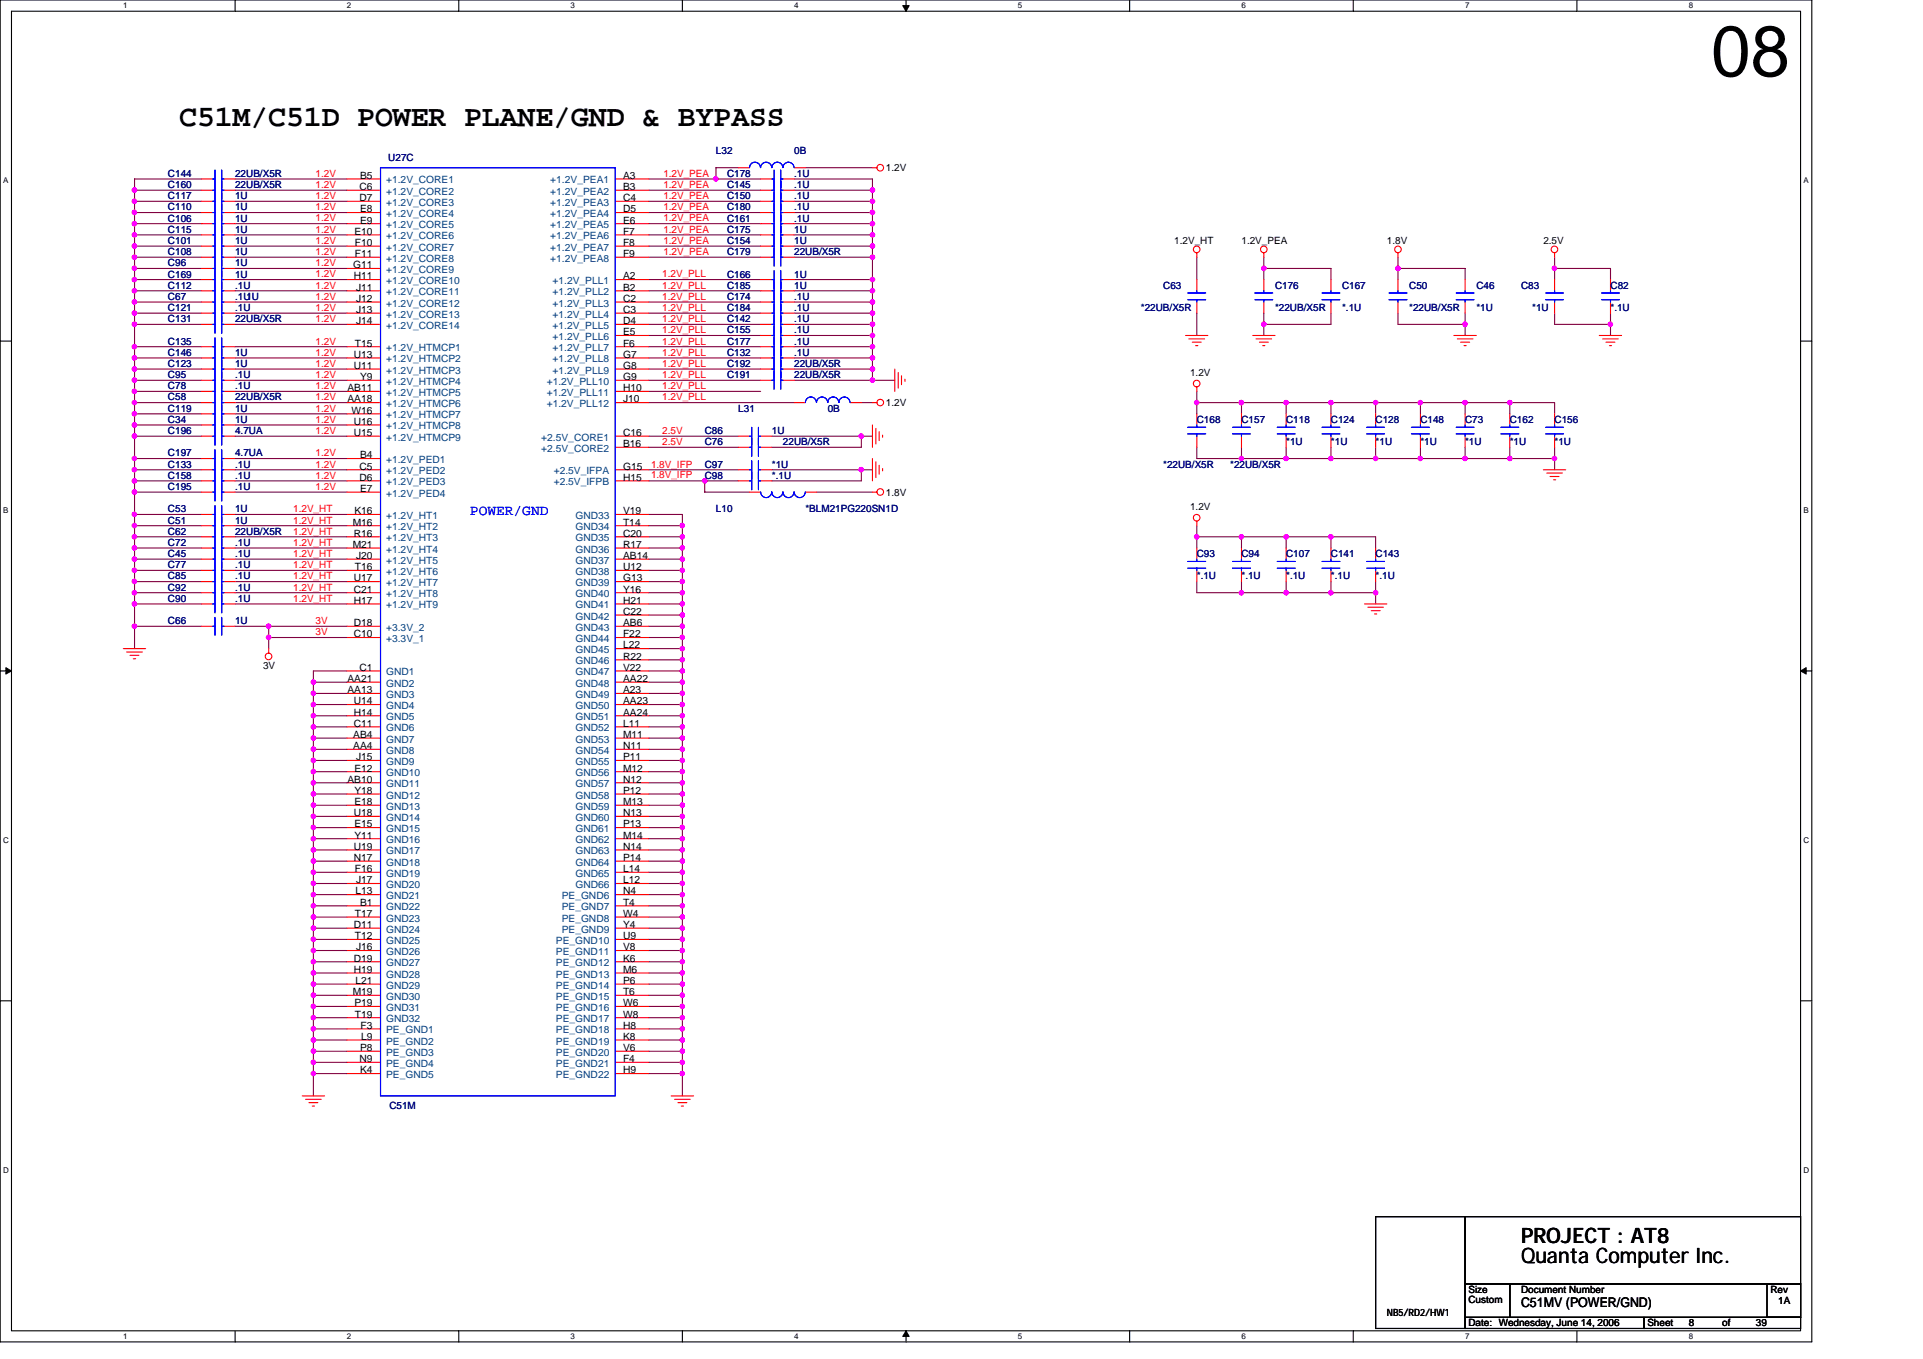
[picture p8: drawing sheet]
<svg xmlns="http://www.w3.org/2000/svg" width="297mm" height="210mm" viewBox="0 0 297 210" stroke-linecap="round" stroke-linejoin="round" font-family="sans-serif">
<defs><g id="words">
<text font-size="11" x="264.3" y="11.7">08</text>
<text font-size="4.7" x="27.7" y="19.5">C51M/C51D POWER PLANE/GND &amp; BYPASS</text>
<g font-size="3.3">
<text x="234.9" y="195.1">Quanta Computer Inc.</text>
<text x="234.9" y="192">PROJECT : AT8</text>
</g>
<text font-size="2.2" fill="#00f" x="72.6" y="79.5">POWER/GND</text>
<text font-size="2.1" x="234.9" y="201.9">C51MV (POWER/GND)</text>
<g font-size="1.5" fill="#000080">
<text x="110.6" y="23.9">L32</text>
<text x="122.7" y="23.9">0B</text>
<text x="25.9" y="29">C160</text>
<text x="25.9" y="27.3">C144</text>
<text x="36.3" y="29">22UB/X5R</text>
<text x="36.3" y="27.3">22UB/X5R</text>
<text x="60" y="24.9">U27C</text>
<text x="112.3" y="29">C145</text>
<text x="112.3" y="27.3">C178</text>
<text x="122.7" y="29">.1U</text>
<text x="122.7" y="27.3">.1U</text>
<text x="25.9" y="32.5">C110</text>
<text x="25.9" y="34.2">C106</text>
<text x="25.9" y="30.8">C117</text>
<text x="25.9" y="35.9">C115</text>
<text x="36.3" y="32.5">1U</text>
<text x="36.3" y="34.2">1U</text>
<text x="36.3" y="30.8">1U</text>
<text x="36.3" y="35.9">1U</text>
<text x="112.3" y="34.2">C161</text>
<text x="112.3" y="30.8">C150</text>
<text x="112.3" y="32.5">C180</text>
<text x="112.3" y="35.9">C175</text>
<text x="122.7" y="34.2">.1U</text>
<text x="122.7" y="30.8">.1U</text>
<text x="122.7" y="32.5">.1U</text>
<text x="122.7" y="35.9">1U</text>
<text x="25.9" y="37.7">C101</text>
<text x="25.9" y="41.1">C96</text>
<text x="25.9" y="39.4">C108</text>
<text x="36.3" y="37.7">1U</text>
<text x="36.3" y="39.4">1U</text>
<text x="36.3" y="41.1">1U</text>
<text x="112.3" y="37.7">C154</text>
<text x="112.3" y="39.4">C179</text>
<text x="122.7" y="37.7">1U</text>
<text x="122.7" y="39.4">22UB/X5R</text>
<text x="25.9" y="44.6">C112</text>
<text x="25.9" y="46.3">C67</text>
<text x="25.9" y="42.9">C169</text>
<text x="36.3" y="44.6">.1U</text>
<text x="36.3" y="42.9">1U</text>
<text x="36.3" y="46.3">.1U1U</text>
<text x="112.3" y="42.9">C166</text>
<text x="112.3" y="44.6">C185</text>
<text x="112.3" y="46.3">C174</text>
<text x="122.7" y="42.9">1U</text>
<text x="122.7" y="44.6">1U</text>
<text x="122.7" y="46.3">.1U</text>
<text x="179.7" y="44.6">C63</text>
<text x="197" y="44.6">C176</text>
<text x="207.3" y="44.6">C167</text>
<text x="217.7" y="44.6">C50</text>
<text x="228" y="44.6">C46</text>
<text x="234.9" y="44.6">C83</text>
<text x="248.8" y="44.6">C82</text>
<text x="25.9" y="48">C121</text>
<text x="25.9" y="49.8">C131</text>
<text x="25.9" y="53.2">C135</text>
<text x="36.3" y="48">.1U</text>
<text x="36.3" y="49.8">22UB/X5R</text>
<text x="112.3" y="53.2">C177</text>
<text x="112.3" y="48">C184</text>
<text x="112.3" y="49.8">C142</text>
<text x="112.3" y="51.5">C155</text>
<text x="122.7" y="53.2">.1U</text>
<text x="122.7" y="48">.1U</text>
<text x="122.7" y="49.8">.1U</text>
<text x="122.7" y="51.5">.1U</text>
<text x="176.2" y="48">*22UB/X5R</text>
<text x="197" y="48">*22UB/X5R</text>
<text x="207.3" y="48">*.1U</text>
<text x="217.7" y="48">*22UB/X5R</text>
<text x="228" y="48">*1U</text>
<text x="236.7" y="48">*1U</text>
<text x="248.8" y="48">*.1U</text>
<text x="25.9" y="54.9">C146</text>
<text x="25.9" y="56.7">C123</text>
<text x="25.9" y="58.4">C95</text>
<text x="36.3" y="54.9">1U</text>
<text x="36.3" y="56.7">1U</text>
<text x="36.3" y="58.4">.1U</text>
<text x="112.3" y="58.4">C191</text>
<text x="112.3" y="56.7">C192</text>
<text x="112.3" y="54.9">C132</text>
<text x="122.7" y="58.4">22UB/X5R</text>
<text x="122.7" y="56.7">22UB/X5R</text>
<text x="122.7" y="54.9">.1U</text>
<text x="25.9" y="60.1">C78</text>
<text x="25.9" y="65.3">C34</text>
<text x="25.9" y="63.6">C119</text>
<text x="25.9" y="61.8">C58</text>
<text x="36.3" y="63.6">1U</text>
<text x="36.3" y="60.1">.1U</text>
<text x="36.3" y="65.3">1U</text>
<text x="36.3" y="61.8">22UB/X5R</text>
<text x="114" y="63.6">L31</text>
<text x="127.9" y="63.6">0B</text>
<text x="184.9" y="65.3">C168</text>
<text x="191.8" y="65.3">C157</text>
<text x="198.7" y="65.3">C118</text>
<text x="205.6" y="65.3">C124</text>
<text x="212.5" y="65.3">C128</text>
<text x="219.4" y="65.3">C148</text>
<text x="226.3" y="65.3">C73</text>
<text x="233.2" y="65.3">C162</text>
<text x="240.1" y="65.3">C156</text>
<text x="25.9" y="70.5">C197</text>
<text x="25.9" y="67">C196</text>
<text x="36.3" y="70.5">4.7UA</text>
<text x="36.3" y="67">4.7UA</text>
<text x="108.9" y="68.8">C76</text>
<text x="108.9" y="67">C86</text>
<text x="119.2" y="67">1U</text>
<text x="120.9" y="68.8">22UB/X5R</text>
<text x="198.7" y="68.8">*1U</text>
<text x="205.6" y="68.8">*1U</text>
<text x="212.5" y="68.8">*1U</text>
<text x="219.4" y="68.8">*1U</text>
<text x="226.3" y="68.8">*1U</text>
<text x="233.2" y="68.8">*1U</text>
<text x="240.1" y="68.8">*1U</text>
<text x="25.9" y="72.2">C133</text>
<text x="25.9" y="75.7">C195</text>
<text x="25.9" y="74">C158</text>
<text x="36.3" y="72.2">.1U</text>
<text x="36.3" y="75.7">.1U</text>
<text x="36.3" y="74">.1U</text>
<text x="108.9" y="72.2">C97</text>
<text x="108.9" y="74">C98</text>
<text x="119.2" y="72.2">*1U</text>
<text x="119.2" y="74">*.1U</text>
<text x="179.7" y="72.2">*22UB/X5R</text>
<text x="190" y="72.2">*22UB/X5R</text>
<text x="25.9" y="79.1">C53</text>
<text x="25.9" y="80.9">C51</text>
<text x="25.9" y="82.6">C62</text>
<text x="36.3" y="79.1">1U</text>
<text x="36.3" y="80.9">1U</text>
<text x="36.3" y="82.6">22UB/X5R</text>
<text x="110.6" y="79.1">L10</text>
<text x="124.4" y="79.1">*BLM21PG220SN1D</text>
<text x="25.9" y="84.3">C72</text>
<text x="25.9" y="87.8">C77</text>
<text x="25.9" y="89.5">C85</text>
<text x="25.9" y="86">C45</text>
<text x="36.3" y="84.3">.1U</text>
<text x="36.3" y="87.8">.1U</text>
<text x="36.3" y="89.5">.1U</text>
<text x="36.3" y="86">.1U</text>
<text x="184.9" y="86">C93</text>
<text x="184.9" y="89.5">*.1U</text>
<text x="191.8" y="86">C94</text>
<text x="191.8" y="89.5">*.1U</text>
<text x="198.7" y="86">C107</text>
<text x="198.7" y="89.5">*.1U</text>
<text x="205.6" y="86">C141</text>
<text x="205.6" y="89.5">*.1U</text>
<text x="212.5" y="86">C143</text>
<text x="212.5" y="89.5">*.1U</text>
<text x="25.9" y="92.9">C90</text>
<text x="25.9" y="91.2">C92</text>
<text x="36.3" y="92.9">.1U</text>
<text x="36.3" y="91.2">.1U</text>
<text x="25.9" y="96.4">C66</text>
<text x="36.3" y="96.4">1U</text>
<text x="60.2" y="171.4">C51M</text>
</g>
<g font-size="1.5" fill="#f00">
<text x="48.7" y="27.3">1.2V</text>
<text x="48.7" y="29">1.2V</text>
<text x="102.5" y="27.3">1.2V_PEA</text>
<text x="102.5" y="29">1.2V_PEA</text>
<text x="48.7" y="30.8">1.2V</text>
<text x="48.7" y="34.2">1.2V</text>
<text x="48.7" y="32.5">1.2V</text>
<text x="48.7" y="35.9">1.2V</text>
<text x="102.5" y="32.5">1.2V_PEA</text>
<text x="102.5" y="30.8">1.2V_PEA</text>
<text x="102.5" y="35.9">1.2V_PEA</text>
<text x="102.5" y="34.2">1.2V_PEA</text>
<text x="48.7" y="39.4">1.2V</text>
<text x="48.7" y="37.7">1.2V</text>
<text x="48.7" y="41.1">1.2V</text>
<text x="102.5" y="39.4">1.2V_PEA</text>
<text x="102.5" y="37.7">1.2V_PEA</text>
<text x="48.7" y="46.3">1.2V</text>
<text x="48.7" y="44.6">1.2V</text>
<text x="48.7" y="42.8">1.2V</text>
<text x="102.3" y="42.8">1.2V_PLL</text>
<text x="102.3" y="44.6">1.2V_PLL</text>
<text x="102.3" y="46.3">1.2V_PLL</text>
<text x="48.7" y="48">1.2V</text>
<text x="48.7" y="49.8">1.2V</text>
<text x="48.7" y="53.2">1.2V</text>
<text x="102.3" y="48">1.2V_PLL</text>
<text x="102.3" y="49.8">1.2V_PLL</text>
<text x="102.3" y="51.5">1.2V_PLL</text>
<text x="102.3" y="53.2">1.2V_PLL</text>
<text x="48.7" y="54.9">1.2V</text>
<text x="48.7" y="58.4">1.2V</text>
<text x="48.7" y="56.7">1.2V</text>
<text x="102.3" y="54.9">1.2V_PLL</text>
<text x="102.3" y="56.7">1.2V_PLL</text>
<text x="102.3" y="58.4">1.2V_PLL</text>
<text x="48.7" y="61.8">1.2V</text>
<text x="48.7" y="60.1">1.2V</text>
<text x="48.7" y="63.6">1.2V</text>
<text x="48.7" y="65.3">1.2V</text>
<text x="102.3" y="60.1">1.2V_PLL</text>
<text x="102.3" y="61.8">1.2V_PLL</text>
<text x="48.7" y="67">1.2V</text>
<text x="48.7" y="70.5">1.2V</text>
<text x="102.3" y="67">2.5V</text>
<text x="102.3" y="68.7">2.5V</text>
<text x="48.7" y="72.2">1.2V</text>
<text x="48.7" y="73.9">1.2V</text>
<text x="48.7" y="75.7">1.2V</text>
<text x="100.6" y="72.2">1.8V_IFP</text>
<text x="100.6" y="73.8">1.8V_IFP</text>
<text x="45.3" y="79.1">1.2V_HT</text>
<text x="45.3" y="80.9">1.2V_HT</text>
<text x="45.3" y="82.6">1.2V_HT</text>
<text x="45.3" y="84.3">1.2V_HT</text>
<text x="45.3" y="86">1.2V_HT</text>
<text x="45.3" y="89.5">1.2V_HT</text>
<text x="45.3" y="87.8">1.2V_HT</text>
<text x="45.3" y="92.9">1.2V_HT</text>
<text x="45.3" y="91.2">1.2V_HT</text>
<text x="48.7" y="98.1">3V</text>
<text x="48.7" y="96.4">3V</text>
</g>
<g font-size="1.5">
<text x="55.5" y="29.4">C6</text>
<text x="55.6" y="27.6">B5</text>
<text x="96.2" y="27.6">A3</text>
<text x="96.2" y="29.4">B3</text>
<text x="136.8" y="26.5">1.2V</text>
<text x="55.5" y="31.1">D7</text>
<text x="55.6" y="32.8">E8</text>
<text x="55.6" y="34.5">E9</text>
<text x="96.2" y="31.1">C4</text>
<text x="96.2" y="32.8">D5</text>
<text x="96.2" y="34.5">E6</text>
<text x="54.6" y="41.4">G11</text>
<text x="54.7" y="36.3">E10</text>
<text x="54.8" y="38">F10</text>
<text x="54.8" y="39.7">F11</text>
<text x="96.2" y="36.3">F7</text>
<text x="96.2" y="38">F8</text>
<text x="96.2" y="39.7">F9</text>
<text x="181.4" y="37.7">1.2V_HT</text>
<text x="191.8" y="37.7">1.2V_PEA</text>
<text x="214.2" y="37.7">1.8V</text>
<text x="238.4" y="37.7">2.5V</text>
<text x="54.6" y="43.2">H11</text>
<text x="55" y="44.9">J11</text>
<text x="55" y="46.6">J12</text>
<text x="96.2" y="43.2">A2</text>
<text x="96.2" y="44.9">B2</text>
<text x="96.2" y="46.6">C2</text>
<text x="54.8" y="53.5">T15</text>
<text x="55" y="48.3">J13</text>
<text x="55" y="50.1">J14</text>
<text x="96.2" y="48.3">C3</text>
<text x="96.2" y="50.1">D4</text>
<text x="96.2" y="51.8">E5</text>
<text x="96.2" y="53.5">F6</text>
<text x="54.6" y="55.3">U13</text>
<text x="54.6" y="57">U11</text>
<text x="55.6" y="58.7">Y9</text>
<text x="96.2" y="58.7">G9</text>
<text x="96.2" y="55.3">G7</text>
<text x="96.2" y="57">G8</text>
<text x="183.8" y="58.1">1.2V</text>
<text x="53.7" y="60.4">AB11</text>
<text x="53.7" y="62.2">AA18</text>
<text x="54.3" y="63.9">W16</text>
<text x="54.6" y="65.6">U16</text>
<text x="96.2" y="60.4">H10</text>
<text x="96.2" y="62.2">J10</text>
<text x="136.8" y="62.7">1.2V</text>
<text x="54.6" y="67.4">U15</text>
<text x="55.6" y="70.8">B4</text>
<text x="96.2" y="67.4">C16</text>
<text x="96.2" y="69.1">B16</text>
<text x="55.5" y="72.5">C5</text>
<text x="55.5" y="74.3">D6</text>
<text x="55.6" y="76">E7</text>
<text x="96.2" y="72.5">G15</text>
<text x="96.2" y="74.3">H15</text>
<text x="136.8" y="76.5">1.8V</text>
<text x="54.5" y="81.2">M16</text>
<text x="54.6" y="82.9">R16</text>
<text x="54.7" y="79.4">K16</text>
<text x="96.2" y="79.4">V19</text>
<text x="96.2" y="81.2">T14</text>
<text x="96.2" y="82.9">C20</text>
<text x="183.8" y="78.8">1.2V</text>
<text x="54.5" y="84.6">M21</text>
<text x="54.6" y="89.8">U17</text>
<text x="54.8" y="88.1">T16</text>
<text x="55" y="86.3">J20</text>
<text x="96.2" y="84.6">R17</text>
<text x="96.2" y="86.3">AB14</text>
<text x="96.2" y="88.1">U12</text>
<text x="96.2" y="89.8">G13</text>
<text x="54.6" y="91.5">C21</text>
<text x="54.6" y="93.3">H17</text>
<text x="96.2" y="91.5">Y16</text>
<text x="96.2" y="93.3">H21</text>
<text x="96.2" y="95">C22</text>
<text x="54.6" y="96.7">D18</text>
<text x="54.6" y="98.4">C10</text>
<text x="96.2" y="96.7">AB6</text>
<text x="96.2" y="98.4">F22</text>
<text x="96.2" y="100.2">L22</text>
<text x="96.2" y="101.9">R22</text>
<text x="40.6" y="103.3">3V</text>
<text x="53.7" y="105.3">AA21</text>
<text x="53.7" y="107.1">AA13</text>
<text x="55.5" y="103.6">C1</text>
<text x="96.2" y="103.6">V22</text>
<text x="96.2" y="105.3">AA22</text>
<text x="96.2" y="107.1">A23</text>
<text x="54.6" y="114">AB4</text>
<text x="54.6" y="108.8">U14</text>
<text x="54.6" y="110.5">H14</text>
<text x="54.6" y="112.2">C11</text>
<text x="96.2" y="108.8">AA23</text>
<text x="96.2" y="110.5">AA24</text>
<text x="96.2" y="112.2">L11</text>
<text x="96.2" y="114">M11</text>
<text x="54.6" y="115.7">AA4</text>
<text x="54.7" y="119.2">E12</text>
<text x="55" y="117.4">J15</text>
<text x="96.2" y="115.7">N11</text>
<text x="96.2" y="117.4">P11</text>
<text x="96.2" y="119.2">M12</text>
<text x="53.7" y="120.9">AB10</text>
<text x="54.7" y="122.6">Y18</text>
<text x="54.7" y="124.4">E18</text>
<text x="96.2" y="120.9">N12</text>
<text x="96.2" y="122.6">P12</text>
<text x="96.2" y="124.4">M13</text>
<text x="54.6" y="126.1">U18</text>
<text x="54.6" y="131.3">U19</text>
<text x="54.7" y="127.8">E15</text>
<text x="54.7" y="129.5">Y11</text>
<text x="96.2" y="126.1">N13</text>
<text x="96.2" y="127.8">P13</text>
<text x="96.2" y="129.5">M14</text>
<text x="96.2" y="131.3">N14</text>
<text x="54.6" y="133">N17</text>
<text x="54.8" y="134.7">F16</text>
<text x="55" y="136.4">J17</text>
<text x="96.2" y="134.7">L14</text>
<text x="96.2" y="133">P14</text>
<text x="96.2" y="136.4">L12</text>
<text x="54.6" y="143.3">D11</text>
<text x="54.8" y="141.6">T17</text>
<text x="54.9" y="138.2">L13</text>
<text x="55.6" y="139.9">B1</text>
<text x="96.2" y="138.2">N4</text>
<text x="96.2" y="139.9">T4</text>
<text x="96.2" y="141.6">W4</text>
<text x="96.2" y="143.3">Y4</text>
<text x="54.6" y="148.5">D19</text>
<text x="54.8" y="145.1">T12</text>
<text x="55" y="146.8">J16</text>
<text x="96.2" y="145.1">U9</text>
<text x="96.2" y="148.5">K6</text>
<text x="96.2" y="146.8">V8</text>
<text x="54.5" y="153.7">M19</text>
<text x="54.6" y="150.3">H19</text>
<text x="54.7" y="155.4">P19</text>
<text x="54.9" y="152">L21</text>
<text x="96.2" y="150.3">M6</text>
<text x="96.2" y="152">P6</text>
<text x="96.2" y="153.7">T6</text>
<text x="96.2" y="155.4">W6</text>
<text x="54.8" y="157.2">T19</text>
<text x="55.7" y="158.9">F3</text>
<text x="55.8" y="160.6">L9</text>
<text x="96.2" y="157.2">W8</text>
<text x="96.2" y="158.9">H8</text>
<text x="96.2" y="160.6">K8</text>
<text x="55.5" y="164.1">N9</text>
<text x="55.6" y="162.3">P8</text>
<text x="55.6" y="165.8">K4</text>
<text x="96.2" y="165.8">H9</text>
<text x="96.2" y="162.3">V6</text>
<text x="96.2" y="164.1">F4</text>
<text x="214.2" y="203.2">NB5/RD2/HW1</text>
<text x="226.8" y="199.7">Size</text>
<text x="226.8" y="201.3">Custom</text>
<text x="234.9" y="199.7">Document Number</text>
<text x="273.5" y="199.7">Rev</text>
<text x="274.7" y="201.4">1A</text>
<text x="226.8" y="204.9">Date: Wednesday, June 14, 2006</text>
<text x="254.5" y="204.9">Sheet</text>
<text x="260.9" y="204.9">8</text>
<text x="266" y="204.9">of</text>
<text x="271.2" y="204.9">39</text>
</g>
<g font-size="1.5" fill="#004080">
<text x="59.6" y="28.3">+1.2V_CORE1</text>
<text x="85" y="28.3">+1.2V_PEA1</text>
<text x="59.6" y="30.1">+1.2V_CORE2</text>
<text x="59.6" y="31.8">+1.2V_CORE3</text>
<text x="59.6" y="33.5">+1.2V_CORE4</text>
<text x="59.6" y="35.2">+1.2V_CORE5</text>
<text x="85" y="30.1">+1.2V_PEA2</text>
<text x="85" y="31.8">+1.2V_PEA3</text>
<text x="85" y="33.5">+1.2V_PEA4</text>
<text x="85" y="35.2">+1.2V_PEA5</text>
<text x="59.6" y="37">+1.2V_CORE6</text>
<text x="59.6" y="38.7">+1.2V_CORE7</text>
<text x="59.6" y="40.4">+1.2V_CORE8</text>
<text x="85" y="37">+1.2V_PEA6</text>
<text x="85" y="38.7">+1.2V_PEA7</text>
<text x="85" y="40.4">+1.2V_PEA8</text>
<text x="59.6" y="42.2">+1.2V_CORE9</text>
<text x="59.6" y="43.9">+1.2V_CORE10</text>
<text x="59.6" y="45.6">+1.2V_CORE11</text>
<text x="59.6" y="47.3">+1.2V_CORE12</text>
<text x="85.3" y="43.9">+1.2V_PLL1</text>
<text x="85.3" y="45.6">+1.2V_PLL2</text>
<text x="85.3" y="47.3">+1.2V_PLL3</text>
<text x="59.6" y="49.1">+1.2V_CORE13</text>
<text x="59.6" y="50.8">+1.2V_CORE14</text>
<text x="85.3" y="49.1">+1.2V_PLL4</text>
<text x="85.3" y="50.8">+1.2V_PLL5</text>
<text x="85.3" y="52.5">+1.2V_PLL6</text>
<text x="59.6" y="54.3">+1.2V_HTMCP1</text>
<text x="59.6" y="56">+1.2V_HTMCP2</text>
<text x="59.6" y="57.7">+1.2V_HTMCP3</text>
<text x="59.6" y="59.4">+1.2V_HTMCP4</text>
<text x="84.5" y="59.4">+1.2V_PLL10</text>
<text x="85.3" y="54.3">+1.2V_PLL7</text>
<text x="85.3" y="56">+1.2V_PLL8</text>
<text x="85.3" y="57.7">+1.2V_PLL9</text>
<text x="59.6" y="61.2">+1.2V_HTMCP5</text>
<text x="59.6" y="62.9">+1.2V_HTMCP6</text>
<text x="59.6" y="64.6">+1.2V_HTMCP7</text>
<text x="84.5" y="61.2">+1.2V_PLL11</text>
<text x="84.5" y="62.9">+1.2V_PLL12</text>
<text x="59.6" y="66.3">+1.2V_HTMCP8</text>
<text x="59.6" y="68.1">+1.2V_HTMCP9</text>
<text x="59.6" y="71.5">+1.2V_PED1</text>
<text x="83.6" y="68.1">+2.5V_CORE1</text>
<text x="83.6" y="69.8">+2.5V_CORE2</text>
<text x="59.6" y="73.3">+1.2V_PED2</text>
<text x="59.6" y="75">+1.2V_PED3</text>
<text x="59.6" y="76.7">+1.2V_PED4</text>
<text x="85.5" y="73.3">+2.5V_IFPA</text>
<text x="85.5" y="75">+2.5V_IFPB</text>
<text x="59.6" y="80.2">+1.2V_HT1</text>
<text x="59.6" y="81.9">+1.2V_HT2</text>
<text x="59.6" y="83.6">+1.2V_HT3</text>
<text x="88.9" y="80.2">GND33</text>
<text x="88.9" y="81.9">GND34</text>
<text x="88.9" y="83.6">GND35</text>
<text x="59.6" y="85.3">+1.2V_HT4</text>
<text x="59.6" y="87.1">+1.2V_HT5</text>
<text x="59.6" y="88.8">+1.2V_HT6</text>
<text x="88.9" y="85.3">GND36</text>
<text x="88.9" y="87.1">GND37</text>
<text x="88.9" y="88.8">GND38</text>
<text x="59.6" y="90.5">+1.2V_HT7</text>
<text x="59.6" y="92.2">+1.2V_HT8</text>
<text x="59.6" y="94">+1.2V_HT9</text>
<text x="88.9" y="90.5">GND39</text>
<text x="88.9" y="92.2">GND40</text>
<text x="88.9" y="94">GND41</text>
<text x="88.9" y="95.7">GND42</text>
<text x="59.6" y="97.4">+3.3V_2</text>
<text x="59.6" y="99.2">+3.3V_1</text>
<text x="88.9" y="97.4">GND43</text>
<text x="88.9" y="99.2">GND44</text>
<text x="88.9" y="100.9">GND45</text>
<text x="59.6" y="104.3">GND1</text>
<text x="59.6" y="106.1">GND2</text>
<text x="59.6" y="107.8">GND3</text>
<text x="88.9" y="102.6">GND46</text>
<text x="88.9" y="104.3">GND47</text>
<text x="88.9" y="106.1">GND48</text>
<text x="88.9" y="107.8">GND49</text>
<text x="59.6" y="109.5">GND4</text>
<text x="59.6" y="111.3">GND5</text>
<text x="59.6" y="113">GND6</text>
<text x="88.9" y="109.5">GND50</text>
<text x="88.9" y="111.3">GND51</text>
<text x="88.9" y="113">GND52</text>
<text x="59.6" y="114.7">GND7</text>
<text x="59.6" y="116.4">GND8</text>
<text x="59.6" y="118.2">GND9</text>
<text x="59.6" y="119.9">GND10</text>
<text x="88.9" y="114.7">GND53</text>
<text x="88.9" y="116.4">GND54</text>
<text x="88.9" y="118.2">GND55</text>
<text x="88.9" y="119.9">GND56</text>
<text x="59.6" y="121.6">GND11</text>
<text x="59.6" y="123.3">GND12</text>
<text x="59.6" y="125.1">GND13</text>
<text x="88.9" y="121.6">GND57</text>
<text x="88.9" y="123.3">GND58</text>
<text x="88.9" y="125.1">GND59</text>
<text x="59.6" y="126.8">GND14</text>
<text x="59.6" y="128.5">GND15</text>
<text x="59.6" y="130.2">GND16</text>
<text x="59.6" y="132">GND17</text>
<text x="88.9" y="126.8">GND60</text>
<text x="88.9" y="128.5">GND61</text>
<text x="88.9" y="130.2">GND62</text>
<text x="88.9" y="132">GND63</text>
<text x="59.6" y="133.7">GND18</text>
<text x="59.6" y="135.4">GND19</text>
<text x="59.6" y="137.2">GND20</text>
<text x="88.9" y="135.4">GND65</text>
<text x="88.9" y="133.7">GND64</text>
<text x="88.9" y="137.2">GND66</text>
<text x="59.6" y="138.9">GND21</text>
<text x="59.6" y="140.6">GND22</text>
<text x="59.6" y="142.3">GND23</text>
<text x="86.8" y="138.9">PE_GND6</text>
<text x="86.8" y="140.6">PE_GND7</text>
<text x="86.8" y="142.3">PE_GND8</text>
<text x="59.6" y="144.1">GND24</text>
<text x="59.6" y="145.8">GND25</text>
<text x="59.6" y="147.5">GND26</text>
<text x="59.6" y="149.2">GND27</text>
<text x="85.9" y="145.8">PE_GND10</text>
<text x="85.9" y="149.2">PE_GND12</text>
<text x="85.9" y="147.5">PE_GND11</text>
<text x="86.8" y="144.1">PE_GND9</text>
<text x="59.6" y="151">GND28</text>
<text x="59.6" y="152.7">GND29</text>
<text x="59.6" y="154.4">GND30</text>
<text x="85.9" y="151">PE_GND13</text>
<text x="85.9" y="152.7">PE_GND14</text>
<text x="85.9" y="154.4">PE_GND15</text>
<text x="59.6" y="156.1">GND31</text>
<text x="59.6" y="157.9">GND32</text>
<text x="59.6" y="159.6">PE_GND1</text>
<text x="59.6" y="161.3">PE_GND2</text>
<text x="85.9" y="156.1">PE_GND16</text>
<text x="85.9" y="157.9">PE_GND17</text>
<text x="85.9" y="159.6">PE_GND18</text>
<text x="85.9" y="161.3">PE_GND19</text>
<text x="59.6" y="163.1">PE_GND3</text>
<text x="59.6" y="164.8">PE_GND4</text>
<text x="59.6" y="166.5">PE_GND5</text>
<text x="85.9" y="166.5">PE_GND22</text>
<text x="85.9" y="163.1">PE_GND20</text>
<text x="85.9" y="164.8">PE_GND21</text>
</g>
<g font-size="1.2">
<text x="19" y="1.3">1</text>
<text x="53.6" y="1.3">2</text>
<text x="88.1" y="1.3">3</text>
<text x="122.7" y="1.3">4</text>
<text x="157.2" y="1.3">5</text>
<text x="191.8" y="1.3">6</text>
<text x="226.3" y="1.3">7</text>
<text x="260.9" y="1.3">8</text>
<text x=".5" y="28.3">A</text>
<text x="278.6" y="28.3">A</text>
<text x=".5" y="79.2">B</text>
<text x="278.6" y="79.2">B</text>
<text x=".5" y="130.2">C</text>
<text x="278.6" y="130.2">C</text>
<text x=".5" y="181.1">D</text>
<text x="278.6" y="181.1">D</text>
<text x="19" y="206.8">1</text>
<text x="53.6" y="206.8">2</text>
<text x="88.1" y="206.8">3</text>
<text x="122.7" y="206.8">4</text>
<text x="157.2" y="206.8">5</text>
<text x="191.8" y="206.8">6</text>
<text x="226.3" y="206.8">7</text>
<text x="260.9" y="206.8">8</text>
</g>
</g></defs>
<path d="M0 0h279.9v207.3h-279.9zM1.8 1.7h276.3v203.8h-276.3z" fill="none" stroke="#000" stroke-width=".17"/>
<g fill="#fff">
<path d="M19 .2h.7v1.4h-.7z"/>
<path d="M19 205.7h.7v1.4h-.7z"/>
</g>
<path d="M36.3 0v1.7M36.3 205.5v1.8" fill="none" stroke="#000" stroke-width=".17"/>
<g fill="#fff">
<path d="M53.6 .2h.6v1.4h-.6z"/>
<path d="M53.6 205.7h.6v1.4h-.6z"/>
</g>
<path d="M70.9 0v1.7M70.9 205.5v1.8" fill="none" stroke="#000" stroke-width=".17"/>
<g fill="#fff">
<path d="M88.1 .2h.7v1.4h-.7z"/>
<path d="M88.1 205.7h.7v1.4h-.7z"/>
</g>
<path d="M105.4 0v1.7M105.4 205.5v1.8" fill="none" stroke="#000" stroke-width=".17"/>
<g fill="#fff">
<path d="M122.7 .2h.6v1.4h-.6z"/>
<path d="M122.7 205.7h.6v1.4h-.6z"/>
</g>
<path d="M140 0v1.7M140 205.5v1.8" fill="none" stroke="#000" stroke-width=".17"/>
<path d="M139.4 .9h1l-.4 .8zM140 205.5l.4 .9h-1z" fill="#000" stroke="#000" stroke-width=".15"/>
<g fill="#fff">
<path d="M157.2 .2h.7v1.4h-.7z"/>
<path d="M157.2 205.7h.7v1.4h-.7z"/>
</g>
<path d="M174.5 0v1.7M174.5 205.5v1.8" fill="none" stroke="#000" stroke-width=".17"/>
<g fill="#fff">
<path d="M191.8 .2h.6v1.4h-.6z"/>
<path d="M191.8 205.7h.6v1.4h-.6z"/>
</g>
<path d="M209 0v1.7M209 205.5v1.8" fill="none" stroke="#000" stroke-width=".17"/>
<g fill="#fff">
<path d="M226.3 .2h.7v1.4h-.7z"/>
<path d="M226.3 205.7h.7v1.4h-.7z"/>
</g>
<path d="M243.6 0v1.7M243.6 205.5v1.8" fill="none" stroke="#000" stroke-width=".17"/>
<g fill="#fff">
<path d="M260.9 .2h.6v1.4h-.6z"/>
<path d="M260.9 205.7h.6v1.4h-.6z"/>
<path d="M.5 27.2h.8v1.4h-.8z"/>
<path d="M278.6 27.2h.8v1.4h-.8z"/>
<path d="M.5 78.1h.8v1.4h-.8z"/>
<path d="M278.6 78.1h.8v1.4h-.8z"/>
</g>
<path d="M0 52.7h1.8M278.1 52.7h1.8" fill="none" stroke="#000" stroke-width=".17"/>
<g fill="#fff">
<path d="M.5 129.1h.8v1.4h-.8z"/>
<path d="M278.6 129.1h.8v1.4h-.8z"/>
</g>
<path d="M0 103.6h1.8M278.1 103.6h1.8" fill="none" stroke="#000" stroke-width=".17"/>
<path d="M.9 103.1l.9 .5-.9 .5zM278.1 103.6l.9-.5v1z" fill="#000" stroke="#000" stroke-width=".15"/>
<g fill="#fff">
<path d="M.5 180h.8v1.4h-.8z"/>
<path d="M278.6 180h.8v1.4h-.8z"/>
</g>
<path d="M0 154.6h1.8M278.1 154.6h1.8M212.5 187.9h13.8v17.3h-13.8zM226.3 198.3h6.9v5.2h-6.9zM226.3 187.9h51.8v10.4h-51.8zM233.2 198.3h44.9v5.2h-44.9zM272.9 198.3h5.2v5.2h-5.2zM226.3 203.5h27.7v1.7h-27.7zM254 203.5h24.1v1.7h-24.1z" fill="none" stroke="#000" stroke-width=".17"/>
<g fill="none" stroke="#800040" stroke-width=".17">
<path d="M20.8 29.4h10.3M20.8 31.1h10.3M20.8 34.5h10.3M20.8 32.8h10.3M20.8 36.3h10.3M20.8 39.7h10.3M20.8 38h10.3M31.1 27.6h-10.3v72.6M36.3 27.6h17.3M36.3 29.4h17.3M36.3 31.1h17.3M36.3 34.5h17.3"/>
<path d="M36.3 32.8h17.3M36.3 36.3h17.3M36.3 39.7h17.3M36.3 38h17.3M100.2 27.6h10.4M100.2 29.4h17.3M100.2 31.1h17.3M100.2 34.5h17.3M100.2 32.8h17.3M100.2 36.3h17.3M100.2 39.7h17.3M100.2 38h17.3"/>
<path d="M114 25.9h-3.4v1.7h6.9M122.7 27.6h12.1v29.4M122.7 29.4h12.1M122.7 31.1h12.1M122.7 34.5h12.1M122.7 32.8h12.1M122.7 36.3h12.1M122.7 39.7h12.1M122.7 38h12.1M124.4 25.9h10.4M184.9 39.7v3.5M195.2 39.7v3.5"/>
<path d="M215.9 39.7v3.5M240.1 39.7v3.5M20.8 41.5h10.3M20.8 50.1h10.3M20.8 46.7h10.3M20.8 44.9h10.3M20.8 43.2h10.3M20.8 48.4h10.3M20.8 53.6h10.3M20.8 55.3h10.3M20.8 58.7h10.3M20.8 57h10.3"/>
<path d="M36.3 41.5h17.3M36.3 50.1h17.3M36.3 46.7h17.3M36.3 44.9h17.3M36.3 43.2h17.3M36.3 48.4h17.3M36.3 53.6h17.3M36.3 55.3h17.3M36.3 58.7h17.3M36.3 57h17.3M100.2 50.1h17.3M100.2 46.7h17.3"/>
<path d="M100.2 44.9h17.3M100.2 43.2h17.3M100.2 48.4h17.3M100.2 53.6h17.3M100.2 55.3h17.3M100.2 58.7h17.3M100.2 57h17.3M100.2 51.8h17.3M122.7 50.1h12.1M122.7 46.7h12.1M122.7 44.9h12.1M122.7 43.2h12.1"/>
<path d="M122.7 48.4h12.1M122.7 53.6h12.1M122.7 55.3h12.1M122.7 58.7h12.1M122.7 57h12.1M122.7 51.8h12.1M134.8 57v1.7h3.4M184.9 48.4v3.4M195.2 48.4v3.4M195.2 41.5h10.4v1.7M205.6 48.4v1.7h-10.4M215.9 41.5h10.4v1.7"/>
<path d="M215.9 48.4v1.7h10.4M226.3 48.4v3.4M240.1 41.5h8.7v1.7M240.1 48.4v1.7h8.7M248.8 48.4v3.4M20.8 74.3h10.3M20.8 79.5h10.3M20.8 72.6h10.3M20.8 62.2h10.3M20.8 60.5h10.3M20.8 63.9h10.3M20.8 65.6h10.3"/>
<path d="M20.8 67.4h10.3M20.8 70.8h10.3M20.8 76h10.3M36.3 74.3h17.3M36.3 79.5h17.3M36.3 72.6h17.3M36.3 62.2h17.3M36.3 60.5h17.3M36.3 63.9h17.3M36.3 65.6h17.3M36.3 67.4h17.3M36.3 70.8h17.3"/>
<path d="M36.3 76h17.3M100.2 74.3h13.8M100.2 79.5h5.2v31.1M100.2 72.6h13.8M100.2 62.2h22.5M100.2 60.5h17.3M100.2 67.4h13.8M100.2 69.1h13.8M108.9 74.3v1.7h6.9M119.2 72.6h15.6M119.2 67.4h15.6M126.1 76h8.7"/>
<path d="M133.1 72.6v1.7h-13.9M133.1 62.2h1.7M133.1 67.4v1.7h-13.9M184.9 60.5v3.4M184.9 69.1v1.7h13.8M184.9 62.2h55.2v1.7M191.8 62.2v1.7M191.8 69.1v1.7M198.7 69.1v1.7h6.9M198.7 62.2v1.7M205.6 62.2v1.7M205.6 69.1v1.7"/>
<path d="M205.6 70.8h34.5M212.5 62.2v1.7M212.5 69.1v1.7M219.4 62.2v1.7M219.4 69.1v1.7M226.3 62.2v1.7M226.3 69.1v1.7M233.2 62.2v1.7M233.2 69.1v1.7M240.1 69.1v3.5M20.8 96.7h10.3M20.8 88.1h10.3"/>
<path d="M20.8 93.3h10.3M20.8 89.8h10.3M20.8 91.5h10.3M20.8 82.9h10.3M20.8 81.2h10.3M20.8 84.6h10.3M20.8 86.4h10.3M36.3 96.7h17.3M36.3 88.1h17.3M36.3 93.3h17.3M36.3 89.8h17.3M36.3 91.5h17.3"/>
<path d="M36.3 82.9h17.3M36.3 81.2h17.3M36.3 84.6h17.3M36.3 86.4h17.3M41.5 98.5h12.1M41.5 96.7v3.5M100.2 96.7h5.2M100.2 88.1h5.2M100.2 93.3h5.2M100.2 89.8h5.2M100.2 91.5h5.2M100.2 82.9h5.2"/>
<path d="M100.2 95h5.2M100.2 98.5h5.2M100.2 81.2h5.2M100.2 84.6h5.2M100.2 86.4h5.2M184.9 81.2v3.4M184.9 89.8v1.7h27.6M184.9 82.9h27.6v1.7M191.8 82.9v1.7M191.8 89.8v1.7M198.7 82.9v1.7M198.7 89.8v1.7"/>
<path d="M205.6 82.9v1.7M205.6 89.8v1.7M212.5 89.8v3.5M48.4 114h5.2M48.4 107.1h5.2M48.4 115.7h5.2M48.4 105.4h5.2M48.4 112.3h5.2M48.4 117.5h5.2M48.4 108.8h5.2M48.4 119.2h5.2M48.4 110.6h5.2"/>
<path d="M53.6 103.6h-5.2v65.7M100.2 110.6h5.2v1.7M100.2 114h5.2M100.2 107.1h5.2M100.2 115.7h5.2M100.2 105.4h5.2M100.2 103.6h5.2M100.2 112.3h5.2M100.2 117.5h5.2M100.2 108.8h5.2M100.2 119.2h5.2M100.2 101.9h5.2"/>
<path d="M100.2 100.2h5.2M105.4 112.3v57M48.4 139.9h5.2M48.4 122.6h5.2M48.4 136.5h5.2M48.4 120.9h5.2M48.4 124.4h5.2M48.4 126.1h5.2M48.4 133h5.2M48.4 127.8h5.2M48.4 131.3h5.2M48.4 134.7h5.2"/>
<path d="M48.4 129.5h5.2M48.4 138.2h5.2M100.2 139.9h5.2M100.2 122.6h5.2M100.2 136.5h5.2M100.2 120.9h5.2M100.2 124.4h5.2M100.2 126.1h5.2M100.2 133h5.2M100.2 127.8h5.2M100.2 131.3h5.2M100.2 134.7h5.2"/>
<path d="M100.2 129.5h5.2M100.2 138.2h5.2M48.4 143.4h5.2M48.4 152h5.2M48.4 148.5h5.2M48.4 158.9h5.2M48.4 146.8h5.2M48.4 141.6h5.2M48.4 150.3h5.2M48.4 153.7h5.2M48.4 145.1h5.2M48.4 157.2h5.2"/>
<path d="M48.4 155.4h5.2M100.2 143.4h5.2M100.2 152h5.2M100.2 148.5h5.2M100.2 158.9h5.2M100.2 146.8h5.2M100.2 141.6h5.2M100.2 150.3h5.2M100.2 153.7h5.2M100.2 145.1h5.2M100.2 157.2h5.2M100.2 155.4h5.2"/>
<path d="M48.4 160.6h5.2M48.4 165.8h5.2M48.4 162.4h5.2M48.4 164.1h5.2M100.2 160.6h5.2M100.2 165.8h5.2M100.2 162.4h5.2M100.2 164.1h5.2"/>
</g>
<g fill="#f0f" stroke="#f0f" stroke-width=".17">
<circle cx="108.9" cy="74.3" r=".34"/>
<circle cx="105.4" cy="112.3" r=".34"/>
<circle cx="48.4" cy="112.3" r=".34"/>
<circle cx="195.2" cy="41.4" r=".34"/>
<circle cx="240.1" cy="41.4" r=".34"/>
<circle cx="215.9" cy="41.4" r=".34"/>
<circle cx="105.4" cy="120.9" r=".34"/>
<circle cx="48.4" cy="148.5" r=".33"/>
<circle cx="191.7" cy="91.5" r=".34"/>
<circle cx="48.4" cy="152" r=".34"/>
<circle cx="195.2" cy="50.1" r=".34"/>
<circle cx="48.4" cy="107.1" r=".34"/>
<circle cx="205.6" cy="91.5" r=".34"/>
<circle cx="184.8" cy="62.2" r=".33"/>
<circle cx="191.8" cy="62.2" r=".33"/>
<circle cx="184.8" cy="82.9" r=".34"/>
<circle cx="191.7" cy="82.9" r=".34"/>
<circle cx="48.4" cy="115.7" r=".34"/>
<circle cx="48.4" cy="133" r=".34"/>
<circle cx="212.5" cy="62.2" r=".33"/>
<circle cx="105.4" cy="82.9" r=".34"/>
<circle cx="198.7" cy="62.2" r=".33"/>
<circle cx="48.4" cy="136.4" r=".34"/>
<circle cx="48.4" cy="126.1" r=".34"/>
<circle cx="105.4" cy="103.6" r=".34"/>
<circle cx="198.7" cy="82.9" r=".34"/>
<circle cx="205.6" cy="82.9" r=".34"/>
<circle cx="205.6" cy="62.2" r=".33"/>
<circle cx="226.3" cy="62.2" r=".33"/>
<circle cx="105.4" cy="98.4" r=".34"/>
<circle cx="219.4" cy="62.2" r=".33"/>
<circle cx="233.2" cy="62.2" r=".33"/>
<circle cx="20.8" cy="48.4" r=".34"/>
<circle cx="20.8" cy="34.5" r=".34"/>
<circle cx="20.8" cy="53.5" r=".33"/>
<circle cx="20.8" cy="55.3" r=".34"/>
<circle cx="20.8" cy="65.6" r=".34"/>
<circle cx="20.8" cy="72.5" r=".34"/>
<circle cx="41.5" cy="96.7" r=".33"/>
<circle cx="41.5" cy="98.4" r=".34"/>
<circle cx="20.8" cy="86.4" r=".34"/>
<circle cx="110.6" cy="27.6" r=".33"/>
<circle cx="134.8" cy="38" r=".34"/>
<circle cx="134.8" cy="50.1" r=".34"/>
<circle cx="134.8" cy="48.4" r=".34"/>
<circle cx="134.8" cy="53.5" r=".33"/>
<circle cx="133" cy="72.5" r=".34"/>
<circle cx="105.4" cy="84.6" r=".34"/>
<circle cx="226.3" cy="70.8" r=".33"/>
<circle cx="48.4" cy="141.6" r=".34"/>
<circle cx="198.7" cy="70.8" r=".33"/>
<circle cx="226.3" cy="50.1" r=".34"/>
<circle cx="48.4" cy="164.1" r=".34"/>
<circle cx="105.4" cy="146.8" r=".34"/>
<circle cx="248.7" cy="50.1" r=".34"/>
<circle cx="48.4" cy="114" r=".33"/>
<circle cx="105.4" cy="89.8" r=".34"/>
<circle cx="48.4" cy="120.9" r=".34"/>
<circle cx="105.4" cy="138.2" r=".34"/>
<circle cx="105.4" cy="117.5" r=".34"/>
<circle cx="105.4" cy="139.9" r=".33"/>
<circle cx="20.8" cy="31.1" r=".34"/>
<circle cx="105.4" cy="141.6" r=".34"/>
<circle cx="48.4" cy="157.2" r=".33"/>
<circle cx="105.4" cy="133" r=".34"/>
<circle cx="105.4" cy="158.9" r=".34"/>
<circle cx="20.8" cy="62.2" r=".33"/>
<circle cx="105.4" cy="127.8" r=".34"/>
<circle cx="20.8" cy="39.7" r=".34"/>
<circle cx="205.6" cy="70.8" r=".33"/>
<circle cx="48.4" cy="165.8" r=".33"/>
<circle cx="48.4" cy="110.5" r=".34"/>
<circle cx="105.4" cy="96.7" r=".33"/>
<circle cx="105.4" cy="91.5" r=".34"/>
<circle cx="20.8" cy="91.5" r=".34"/>
<circle cx="233.2" cy="70.8" r=".33"/>
<circle cx="240.1" cy="70.8" r=".33"/>
<circle cx="48.4" cy="158.9" r=".34"/>
<circle cx="48.4" cy="139.9" r=".33"/>
<circle cx="105.4" cy="114" r=".33"/>
<circle cx="105.4" cy="86.4" r=".34"/>
<circle cx="48.4" cy="124.4" r=".34"/>
<circle cx="48.4" cy="138.2" r=".34"/>
<circle cx="48.4" cy="160.6" r=".34"/>
<circle cx="48.4" cy="162.3" r=".34"/>
<circle cx="105.4" cy="165.8" r=".33"/>
<circle cx="20.8" cy="60.4" r=".34"/>
<circle cx="48.4" cy="153.7" r=".34"/>
<circle cx="20.8" cy="67.3" r=".34"/>
<circle cx="105.4" cy="81.2" r=".34"/>
<circle cx="20.8" cy="74.3" r=".34"/>
<circle cx="48.4" cy="117.5" r=".34"/>
<circle cx="105.4" cy="143.4" r=".34"/>
<circle cx="105.4" cy="131.3" r=".33"/>
<circle cx="105.4" cy="160.6" r=".34"/>
<circle cx="105.4" cy="157.2" r=".33"/>
<circle cx="48.4" cy="146.8" r=".34"/>
<circle cx="105.4" cy="152" r=".34"/>
<circle cx="105.4" cy="153.7" r=".34"/>
<circle cx="48.4" cy="134.7" r=".34"/>
<circle cx="105.4" cy="122.6" r=".33"/>
<circle cx="219.4" cy="70.8" r=".33"/>
<circle cx="105.4" cy="164.1" r=".34"/>
<circle cx="133" cy="67.3" r=".34"/>
<circle cx="105.4" cy="107.1" r=".34"/>
<circle cx="105.4" cy="95" r=".34"/>
<circle cx="48.4" cy="150.3" r=".34"/>
<circle cx="191.8" cy="70.8" r=".33"/>
<circle cx="105.4" cy="119.2" r=".34"/>
<circle cx="48.4" cy="105.4" r=".33"/>
<circle cx="105.4" cy="155.4" r=".34"/>
<circle cx="20.8" cy="41.4" r=".34"/>
<circle cx="48.4" cy="122.6" r=".33"/>
<circle cx="20.8" cy="29.4" r=".34"/>
<circle cx="105.4" cy="150.3" r=".34"/>
<circle cx="105.4" cy="134.7" r=".34"/>
<circle cx="105.4" cy="126.1" r=".34"/>
<circle cx="212.5" cy="70.8" r=".33"/>
<circle cx="20.8" cy="76" r=".34"/>
<circle cx="20.8" cy="88.1" r=".33"/>
<circle cx="20.8" cy="36.3" r=".33"/>
<circle cx="105.4" cy="100.2" r=".34"/>
<circle cx="48.4" cy="127.8" r=".34"/>
<circle cx="48.4" cy="145.1" r=".34"/>
<circle cx="212.5" cy="91.5" r=".34"/>
<circle cx="105.4" cy="115.7" r=".34"/>
<circle cx="105.4" cy="108.8" r=".34"/>
<circle cx="48.4" cy="129.5" r=".34"/>
<circle cx="105.4" cy="88.1" r=".33"/>
<circle cx="48.4" cy="143.4" r=".34"/>
<circle cx="105.4" cy="148.5" r=".33"/>
<circle cx="105.4" cy="105.4" r=".33"/>
<circle cx="20.8" cy="43.2" r=".34"/>
<circle cx="20.8" cy="70.8" r=".33"/>
<circle cx="20.8" cy="50.1" r=".34"/>
<circle cx="20.8" cy="79.4" r=".33"/>
<circle cx="20.8" cy="84.6" r=".34"/>
<circle cx="20.8" cy="81.2" r=".34"/>
<circle cx="20.8" cy="82.9" r=".34"/>
<circle cx="48.4" cy="155.4" r=".34"/>
<circle cx="48.4" cy="131.3" r=".33"/>
<circle cx="20.8" cy="32.8" r=".34"/>
<circle cx="105.4" cy="124.4" r=".34"/>
<circle cx="105.4" cy="162.3" r=".34"/>
<circle cx="48.4" cy="119.2" r=".34"/>
<circle cx="105.4" cy="93.3" r=".34"/>
<circle cx="105.4" cy="136.4" r=".34"/>
<circle cx="105.4" cy="101.9" r=".34"/>
<circle cx="20.8" cy="63.9" r=".34"/>
<circle cx="105.4" cy="145.1" r=".34"/>
<circle cx="20.8" cy="57" r=".34"/>
<circle cx="20.8" cy="44.9" r=".33"/>
<circle cx="20.8" cy="46.6" r=".34"/>
<circle cx="48.4" cy="108.8" r=".34"/>
<circle cx="20.8" cy="89.8" r=".34"/>
<circle cx="20.8" cy="58.7" r=".34"/>
<circle cx="105.4" cy="110.5" r=".34"/>
<circle cx="20.8" cy="38" r=".34"/>
<circle cx="105.4" cy="129.5" r=".34"/>
<circle cx="134.8" cy="29.4" r=".34"/>
<circle cx="134.8" cy="31.1" r=".34"/>
<circle cx="134.8" cy="34.5" r=".34"/>
<circle cx="134.8" cy="32.8" r=".34"/>
<circle cx="134.8" cy="36.3" r=".33"/>
<circle cx="134.8" cy="43.2" r=".34"/>
<circle cx="134.8" cy="39.7" r=".34"/>
<circle cx="134.8" cy="46.6" r=".34"/>
<circle cx="134.8" cy="57" r=".34"/>
<circle cx="134.8" cy="51.8" r=".34"/>
<circle cx="134.8" cy="44.9" r=".33"/>
<circle cx="134.8" cy="55.3" r=".34"/>
<circle cx="134.8" cy="58.7" r=".34"/>
<circle cx="20.8" cy="93.3" r=".34"/>
<circle cx="20.8" cy="96.7" r=".33"/>
<circle cx="198.7" cy="91.5" r=".34"/>
</g>
<g fill="none" stroke="#f00" stroke-width=".17">
<path d="M31.1 32.8h1.8M31.1 34.5h1.8M31.1 29.4h1.8M31.1 31.1h1.8M31.1 27.6h1.8M31.1 36.3h1.8M31.1 38h1.8M31.1 39.7h1.8M34.6 32.8h1.7M34.6 34.5h1.7M34.6 29.4h1.7M34.6 31.1h1.7"/>
<path d="M34.6 27.6h1.7M34.6 36.3h1.7M34.6 38h1.7M34.6 39.7h1.7M53.6 32.8h5.2M53.6 34.5h5.2M53.6 29.4h5.2M53.6 31.1h5.2M53.6 27.6h5.2M53.6 36.3h5.2M53.6 38h5.2M53.6 39.7h5.2"/>
<path d="M95 32.8h5.2M95 34.5h5.2M95 29.4h5.2M95 31.1h5.2M95 27.6h5.2M95 36.3h5.2M95 38h5.2M95 39.7h5.2M114 25.9h1.8M117.5 32.8h1.7M117.5 34.5h1.7M117.5 29.4h1.7"/>
<path d="M117.5 31.1h1.7M117.5 27.6h1.7M117.5 36.3h1.7M117.5 38h1.7M117.5 39.7h1.7M120.9 32.8h1.8M120.9 34.5h1.8M120.9 29.4h1.8M120.9 31.1h1.8M120.9 27.6h1.8M120.9 36.3h1.8M120.9 38h1.8"/>
<path d="M120.9 39.7h1.8M122.7 25.9h1.7M134.8 25.9h.7M184.9 39.1v.6M195.2 39.1v.6M215.9 39.1v.6M240.1 39.1v.6M31.1 55.3h1.8M31.1 44.9h1.8M31.1 48.4h1.8M31.1 41.5h1.8M31.1 43.2h1.8"/>
<path d="M31.1 46.7h1.8M31.1 50.1h1.8M31.1 53.6h1.8M31.1 57h1.8M31.1 58.7h1.8M34.6 55.3h1.7M34.6 44.9h1.7M34.6 48.4h1.7M34.6 41.5h1.7M34.6 43.2h1.7M34.6 46.7h1.7M34.6 50.1h1.7"/>
<path d="M34.6 53.6h1.7M34.6 57h1.7M34.6 58.7h1.7M53.6 55.3h5.2M53.6 44.9h5.2M53.6 48.4h5.2M53.6 41.5h5.2M53.6 43.2h5.2M53.6 46.7h5.2M53.6 50.1h5.2M53.6 53.6h5.2M53.6 57h5.2"/>
<path d="M53.6 58.7h5.2M95 55.3h5.2M95 44.9h5.2M95 48.4h5.2M95 43.2h5.2M95 46.7h5.2M95 50.1h5.2M95 53.6h5.2M95 57h5.2M95 58.7h5.2M95 51.8h5.2M117.5 55.3h1.7"/>
<path d="M117.5 44.9h1.7M117.5 48.4h1.7M117.5 43.2h1.7M117.5 46.7h1.7M117.5 50.1h1.7M117.5 53.6h1.7M117.5 57h1.7M117.5 58.7h1.7M117.5 51.8h1.7M120.9 55.3h1.8M120.9 44.9h1.8M120.9 48.4h1.8"/>
<path d="M120.9 43.2h1.8M120.9 46.7h1.8M120.9 50.1h1.8M120.9 53.6h1.8M120.9 57h1.8M120.9 58.7h1.8M120.9 51.8h1.8M138.2 57v3.5M138.7 57.5v2.4M139.3 58v1.4M139.8 58.6v.3M183.1 51.8h3.5"/>
<path d="M183.6 52.3h2.5M184.2 52.9h1.3M184.7 53.4h.3M184.9 59.8v.7M184.9 43.2v1.7M184.9 46.7v1.7M193.5 51.8h3.5M194 52.3h2.4M194.5 52.9h1.4M195 53.4h.4M195.2 43.2v1.7M195.2 46.7v1.7"/>
<path d="M205.6 43.2v1.7M205.6 46.7v1.7M215.9 43.2v1.7M215.9 46.7v1.7M224.6 51.8h3.4M225.1 52.3h2.4M225.6 52.9h1.4M226.1 53.4h.4M226.3 43.2v1.7M226.3 46.7v1.7M240.1 43.2v1.7M240.1 46.7v1.7"/>
<path d="M247 51.8h3.5M247.6 52.3h2.4M248.1 52.9h1.3M248.6 53.4h.3M248.8 43.2v1.7M248.8 46.7v1.7M31.1 72.6h1.8M31.1 70.8h1.8M31.1 60.5h1.8M31.1 62.2h1.8M31.1 63.9h1.8M31.1 65.6h1.8"/>
<path d="M31.1 67.4h1.8M31.1 74.3h1.8M31.1 76h1.8M31.1 79.5h1.8M34.6 72.6h1.7M34.6 70.8h1.7M34.6 60.5h1.7M34.6 62.2h1.7M34.6 63.9h1.7M34.6 65.6h1.7M34.6 67.4h1.7M34.6 74.3h1.7"/>
<path d="M34.6 76h1.7M34.6 79.5h1.7M53.6 72.6h5.2M53.6 70.8h5.2M53.6 60.5h5.2M53.6 62.2h5.2M53.6 63.9h5.2M53.6 65.6h5.2M53.6 67.4h5.2M53.6 74.3h5.2M53.6 76h5.2M53.6 79.5h5.2"/>
<path d="M95 69.1h5.2M95 72.6h5.2M95 60.5h5.2M95 62.2h5.2M95 67.4h5.2M95 74.3h5.2M95 79.5h5.2M114 69.1h1.8M114 72.6h1.8M114 67.4h1.8M114 74.3h1.8M115.8 76h1.7"/>
<path d="M117.5 69.1h1.7M117.5 72.6h1.7M117.5 67.4h1.7M117.5 74.3h1.7M122.7 62.2h1.7M124.4 76h1.7M131.3 62.2h1.8M134.8 65.6v3.5M134.8 62.2h.7M134.8 70.8v3.5M134.8 76h.7M135.3 66.2v2.4"/>
<path d="M135.3 71.3v2.5M135.8 66.7v1.4M135.8 71.9v1.3M136.3 67.2v.3M136.3 72.4v.3M184.9 63.9v1.7M184.9 67.4v1.7M191.8 63.9v1.7M191.8 67.4v1.7M198.7 63.9v1.7M198.7 67.4v1.7M205.6 63.9v1.7"/>
<path d="M205.6 67.4v1.7M212.5 63.9v1.7M212.5 67.4v1.7M219.4 63.9v1.7M219.4 67.4v1.7M226.3 63.9v1.7M226.3 67.4v1.7M233.2 63.9v1.7M233.2 67.4v1.7M238.4 72.6h3.4M238.9 73.1h2.4M239.4 73.6h1.4"/>
<path d="M240 74.1h.3M240.1 63.9v1.7M240.1 67.4v1.7M31.1 93.3h1.8M31.1 84.6h1.8M31.1 81.2h1.8M31.1 82.9h1.8M31.1 86.4h1.8M31.1 88.1h1.8M31.1 89.8h1.8M31.1 91.5h1.8M31.1 96.7h1.8"/>
<path d="M34.6 93.3h1.7M34.6 84.6h1.7M34.6 81.2h1.7M34.6 82.9h1.7M34.6 86.4h1.7M34.6 88.1h1.7M34.6 89.8h1.7M34.6 91.5h1.7M34.6 96.7h1.7M53.6 93.3h5.2M53.6 84.6h5.2M53.6 81.2h5.2"/>
<path d="M53.6 82.9h5.2M53.6 86.4h5.2M53.6 88.1h5.2M53.6 89.8h5.2M53.6 91.5h5.2M53.6 96.7h5.2M53.6 98.5h5.2M95 93.3h5.2M95 84.6h5.2M95 81.2h5.2M95 82.9h5.2M95 86.4h5.2"/>
<path d="M95 88.1h5.2M95 89.8h5.2M95 91.5h5.2M95 96.7h5.2M95 98.5h5.2M95 95h5.2M184.9 80.5v.7M184.9 84.6v1.8M184.9 88.1v1.7M191.8 84.6v1.8M191.8 88.1v1.7M198.7 84.6v1.8"/>
<path d="M198.7 88.1v1.7M205.6 84.6v1.8M205.6 88.1v1.7M210.8 93.3h3.4M211.3 93.8h2.4M211.8 94.3h1.4M212.3 94.8h.4M212.5 84.6v1.8M212.5 88.1v1.7M19 100.2h3.5M19.6 100.7h2.4M20.1 101.2h1.4"/>
<path d="M20.6 101.7h.4M41.5 100.2v.7M53.6 103.6h5.2M53.6 105.4h5.2M53.6 107.1h5.2M53.6 108.8h5.2M53.6 110.6h5.2M53.6 112.3h5.2M53.6 114h5.2M53.6 115.7h5.2M53.6 117.5h5.2M53.6 119.2h5.2"/>
<path d="M95 103.6h5.2M95 105.4h5.2M95 107.1h5.2M95 108.8h5.2M95 110.6h5.2M95 112.3h5.2M95 114h5.2M95 115.7h5.2M95 117.5h5.2M95 119.2h5.2M95 100.2h5.2M95 101.9h5.2"/>
<path d="M53.6 120.9h5.2M53.6 122.6h5.2M53.6 124.4h5.2M53.6 126.1h5.2M53.6 127.8h5.2M53.6 129.5h5.2M53.6 131.3h5.2M53.6 133h5.2M53.6 134.7h5.2M53.6 136.5h5.2M53.6 138.2h5.2M53.6 139.9h5.2"/>
<path d="M95 120.9h5.2M95 122.6h5.2M95 124.4h5.2M95 126.1h5.2M95 127.8h5.2M95 129.5h5.2M95 131.3h5.2M95 133h5.2M95 134.7h5.2M95 136.5h5.2M95 138.2h5.2M95 139.9h5.2"/>
<path d="M53.6 141.6h5.2M53.6 143.4h5.2M53.6 145.1h5.2M53.6 146.8h5.2M53.6 148.5h5.2M53.6 150.3h5.2M53.6 152h5.2M53.6 153.7h5.2M53.6 155.4h5.2M53.6 157.2h5.2M53.6 158.9h5.2M95 141.6h5.2"/>
<path d="M95 143.4h5.2M95 145.1h5.2M95 146.8h5.2M95 148.5h5.2M95 150.3h5.2M95 152h5.2M95 153.7h5.2M95 155.4h5.2M95 157.2h5.2M95 158.9h5.2M46.7 169.3h3.4M47.2 169.8h2.4"/>
<path d="M47.7 170.3h1.4M48.2 170.8h.4M53.6 160.6h5.2M53.6 162.4h5.2M53.6 164.1h5.2M53.6 165.8h5.2M95 160.6h5.2M95 162.4h5.2M95 164.1h5.2M95 165.8h5.2M103.7 169.3h3.4M104.2 169.8h2.4"/>
<path d="M104.7 170.3h1.4M105.2 170.8h.4"/>
<circle cx="136" cy="25.9" r=".51"/>
<circle cx="184.8" cy="38.5" r=".51"/>
<circle cx="195.2" cy="38.5" r=".51"/>
<circle cx="215.9" cy="38.5" r=".51"/>
<circle cx="240.1" cy="38.5" r=".51"/>
<circle cx="184.8" cy="59.2" r=".51"/>
<circle cx="136" cy="76" r=".51"/>
<circle cx="136" cy="62.2" r=".51"/>
<circle cx="184.8" cy="80" r=".51"/>
<circle cx="41.5" cy="101.4" r=".51"/>
</g>
<g fill="none" stroke="#00f" stroke-width=".17">
<path d="M32.9 32.8h.3M32.9 34.5h.3M32.9 29.4h.3M32.9 31.1h.3M32.9 38h.3M32.9 27.6h.3M32.9 36.3h.3M32.9 39.7h.3M33.2 26.3v25.2M34.2 32.8h.4M34.2 26.3v25.2M34.2 34.5h.4"/>
<path d="M34.2 29.4h.4M34.2 31.1h.4M34.2 38h.4M34.2 27.6h.4M34.2 36.3h.4M34.2 39.7h.4M58.8 25.9h36.2v143.4h-36.2zM115.8 25.9a.85 .85 0 0 1 .8-.8 .85 .85 0 0 1 .9 .8M117.5 25.9a.86 .86 0 0 1 .9-.8 .86 .86 0 0 1 .8 .8 .86 .86 0 0 1 .9-.8 .86 .86 0 0 1 .8 .8M119.2 32.8h.4M119.2 34.5h.4M119.2 29.4h.4"/>
<path d="M119.2 31.1h.4M119.2 38h.4M119.2 27.6h.4M119.2 36.3h.4M119.2 39.7h.4M119.6 26.3v14.8M120.6 32.8h.3M120.6 34.5h.3M120.6 26.3v14.8M120.6 29.4h.3M120.6 31.1h.3M120.6 38h.3"/>
<path d="M120.6 27.6h.3M120.6 36.3h.3M120.6 39.7h.3M120.9 25.9a.86 .86 0 0 1 .9-.8 .86 .86 0 0 1 .9 .8M32.9 55.3h.3M32.9 44.9h.3M32.9 48.4h.3M32.9 46.7h.3M32.9 43.2h.3M32.9 58.7h.3M32.9 57h.3M32.9 50.1h.3"/>
<path d="M32.9 53.6h.3M32.9 41.5h.3M33.2 52.2v16.5M34.2 52.2v16.5M34.2 55.3h.4M34.2 44.9h.4M34.2 48.4h.4M34.2 46.7h.4M34.2 43.2h.4M34.2 58.7h.4M34.2 57h.4M34.2 50.1h.4"/>
<path d="M34.2 53.6h.4M34.2 41.5h.4M119.2 55.3h.4M119.2 44.9h.4M119.2 48.4h.4M119.2 46.7h.4M119.2 43.2h.4M119.2 58.7h.4M119.2 57h.4M119.2 50.1h.4M119.2 53.6h.4M119.2 51.8h.4"/>
<path d="M119.6 41.8v18.3M120.6 41.8v18.3M120.6 55.3h.3M120.6 44.9h.3M120.6 48.4h.3M120.6 46.7h.3M120.6 43.2h.3M120.6 58.7h.3M120.6 57h.3M120.6 50.1h.3M120.6 53.6h.3M120.6 51.8h.3"/>
<path d="M183.5 45.3h2.7M183.5 46.3h2.7M184.9 44.9v.4M184.9 46.3v.4M193.8 45.3h2.8M193.8 46.3h2.8M195.2 44.9v.4M195.2 46.3v.4M204.2 45.3h2.8M204.2 46.3h2.8M205.6 44.9v.4M205.6 46.3v.4"/>
<path d="M214.6 45.3h2.7M214.6 46.3h2.7M215.9 44.9v.4M215.9 46.3v.4M224.9 45.3h2.8M224.9 46.3h2.8M226.3 44.9v.4M226.3 46.3v.4M238.8 45.3h2.7M238.8 46.3h2.7M240.1 44.9v.4M240.1 46.3v.4"/>
<path d="M247.4 45.3h2.7M247.4 46.3h2.7M248.8 44.9v.4M248.8 46.3v.4M32.9 72.6h.3M32.9 70.8h.3M32.9 79.5h.3M32.9 60.5h.3M32.9 67.4h.3M32.9 74.3h.3M32.9 76h.3M32.9 65.6h.3"/>
<path d="M32.9 63.9h.3M32.9 62.2h.3M33.2 69.4v8M33.2 78.1v16.6M34.2 69.4v8M34.2 78.1v16.6M34.2 72.6h.4M34.2 70.8h.4M34.2 79.5h.4M34.2 60.5h.4M34.2 67.4h.4M34.2 74.3h.4"/>
<path d="M34.2 76h.4M34.2 65.6h.4M34.2 63.9h.4M34.2 62.2h.4M115.8 69.1h.3M115.8 72.6h.3M115.8 67.4h.3M115.8 74.3h.3M116.1 66v4.5M116.1 71.2v4.4M117.2 69.1h.3M117.2 66v4.5"/>
<path d="M117.2 71.2v4.4M117.2 72.6h.3M117.2 67.4h.3M117.2 74.3h.3M117.5 76a.86 .86 0 0 0 .9 .9 .86 .86 0 0 0 .8-.9 .86 .86 0 0 0 .9 .9 .86 .86 0 0 0 .8-.9M120.9 76a.86 .86 0 0 0 .9 .9 .86 .86 0 0 0 .9-.9M122.7 76a.86 .86 0 0 0 .8 .9 .86 .86 0 0 0 .9-.9M124.4 62.2a.85 .85 0 0 1 .9-.9 .85 .85 0 0 1 .8 .9 .87 .87 0 0 1 .9-.9 .87 .87 0 0 1 .8 .9 .86 .86 0 0 1 .9-.9 .86 .86 0 0 1 .9 .9M129.6 62.2a.86 .86 0 0 1 .8-.9 .86 .86 0 0 1 .9 .9M183.5 67h2.7M183.5 66h2.7M184.9 65.6v.4"/>
<path d="M184.9 67v.4M190.4 67h2.7M190.4 66h2.7M191.8 65.6v.4M191.8 67v.4M197.3 67h2.8M197.3 66h2.8M198.7 65.6v.4M198.7 67v.4M204.2 67h2.8M204.2 66h2.8M205.6 65.6v.4"/>
<path d="M205.6 67v.4M211.1 67h2.8M211.1 66h2.8M212.5 65.6v.4M212.5 67v.4M218 67h2.8M218 66h2.8M219.4 65.6v.4M219.4 67v.4M224.9 67h2.8M224.9 66h2.8M226.3 65.6v.4"/>
<path d="M226.3 67v.4M231.8 67h2.8M231.8 66h2.8M233.2 65.6v.4M233.2 67v.4M238.8 67h2.7M238.8 66h2.7M240.1 65.6v.4M240.1 67v.4M32.9 93.3h.3M32.9 84.6h.3M32.9 81.2h.3"/>
<path d="M32.9 88.1h.3M32.9 89.8h.3M32.9 82.9h.3M32.9 96.7h.3M32.9 91.5h.3M32.9 86.4h.3M33.2 95.4v2.7M34.2 95.4v2.7M34.2 93.3h.4M34.2 84.6h.4M34.2 81.2h.4M34.2 88.1h.4"/>
<path d="M34.2 89.8h.4M34.2 82.9h.4M34.2 96.7h.4M34.2 91.5h.4M34.2 86.4h.4M183.5 87.8h2.7M183.5 86.7h2.7M184.9 86.4v.3M184.9 87.8v.3M190.4 87.8h2.7M190.4 86.7h2.7M191.8 86.4v.3"/>
<path d="M191.8 87.8v.3M197.3 87.8h2.8M197.3 86.7h2.8M198.7 86.4v.3M198.7 87.8v.3M204.2 87.8h2.8M204.2 86.7h2.8M205.6 86.4v.3M205.6 87.8v.3M211.1 87.8h2.8M211.1 86.7h2.8M212.5 86.4v.3"/>
<path d="M212.5 87.8v.3"/>
</g>
<use href="#words"/>
</svg>
